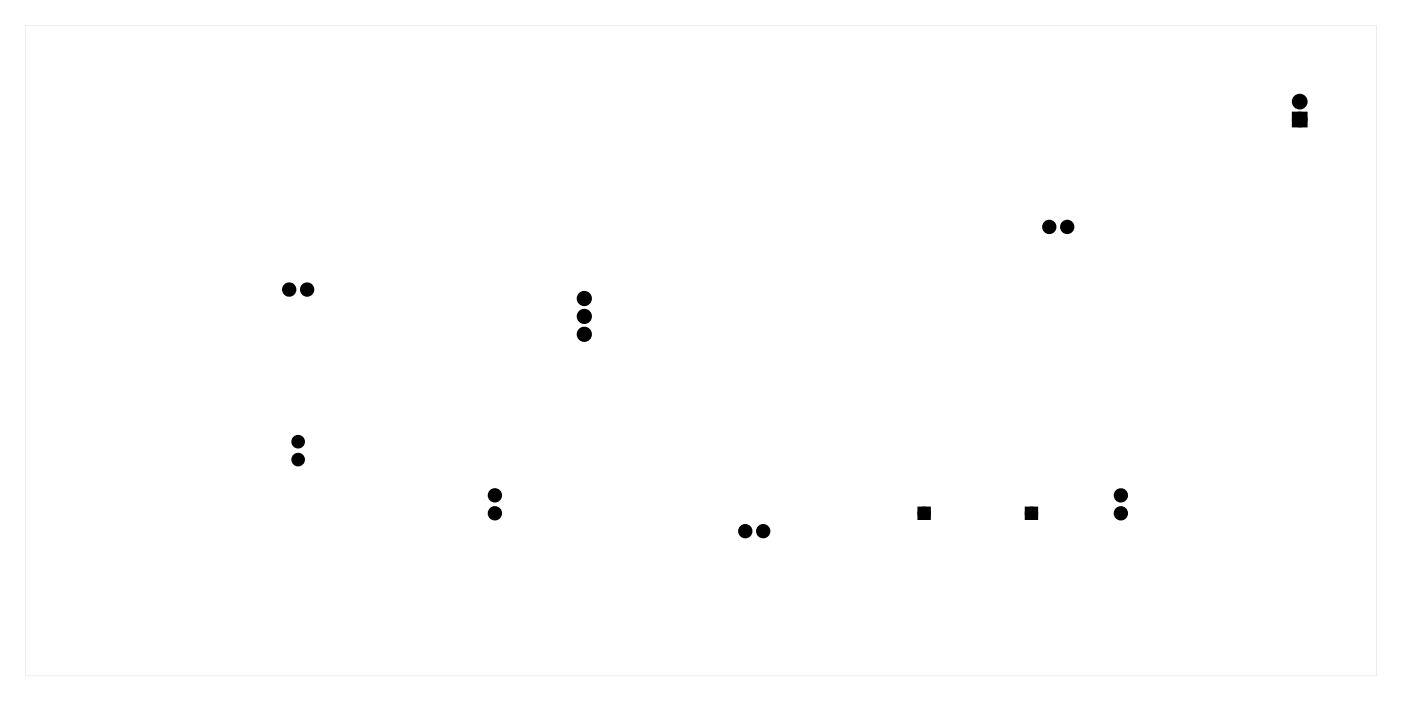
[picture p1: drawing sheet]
<svg xmlns="http://www.w3.org/2000/svg" width="199mm" height="99mm" viewBox="0 0 199 99" stroke-linecap="round" stroke-linejoin="round" font-family="sans-serif">
<g fill="#000">
<path d="M183.8 16.2h1.5v1.5h-1.5z"/>
<path d="M3.6 3.6h191.9v92.3h-191.9zM3.6 3.6v92.3h191.9v-92.3z"/>
<path d="M130.4 72h1.7v1.7h-1.7zM130.7 72.8a.57 .57 0 0 0 1.1 0 .57 .57 0 0 0-1.1 0z"/>
<path d="M145.7 72h1.6v1.7h-1.6zM145.9 72.8a.6 .6 0 0 0 1.2 0 .6 .6 0 0 0-1.2 0z"/>
</g>
<g fill="#000">
<circle cx="184.6" cy="17" r=".74"/>
<circle cx="184.6" cy="14.4" r=".74"/>
<circle cx="149" cy="32.2" r=".64"/>
<circle cx="151.6" cy="32.2" r=".64"/>
<circle cx="41.1" cy="41.1" r=".64"/>
<circle cx="43.6" cy="41.1" r=".64"/>
<circle cx="83" cy="47.4" r=".7"/>
<circle cx="83" cy="44.9" r=".7"/>
<circle cx="83" cy="42.4" r=".7"/>
<circle cx="42.3" cy="62.7" r=".62"/>
<circle cx="42.3" cy="65.2" r=".62"/>
<circle cx="70.3" cy="70.3" r=".64"/>
<circle cx="70.3" cy="72.8" r=".64"/>
<circle cx="105.8" cy="75.4" r=".64"/>
<circle cx="108.4" cy="75.4" r=".64"/>
<circle cx="131.2" cy="72.8" r=".7"/>
<circle cx="146.5" cy="72.8" r=".7"/>
<circle cx="159.2" cy="72.8" r=".64"/>
<circle cx="159.2" cy="70.3" r=".64"/>
</g>
<g fill="none" stroke="#000" stroke-width=".69" stroke-linecap="butt">
<circle cx="42.3" cy="62.7" r=".62"/>
<circle cx="42.3" cy="65.2" r=".62"/>
</g>
<g fill="none" stroke="#000" stroke-width=".76" stroke-linecap="butt">
<path d="M183.8 16.2h1.5v1.5h-1.5z"/>
<circle cx="184.6" cy="17" r=".74"/>
<circle cx="184.6" cy="14.4" r=".74"/>
<circle cx="149" cy="32.2" r=".64"/>
<circle cx="151.6" cy="32.2" r=".64"/>
<circle cx="41.1" cy="41.1" r=".64"/>
<circle cx="43.6" cy="41.1" r=".64"/>
<circle cx="83" cy="42.4" r=".7"/>
<circle cx="83" cy="44.9" r=".7"/>
<circle cx="83" cy="47.4" r=".7"/>
<circle cx="70.3" cy="72.8" r=".64"/>
<circle cx="70.3" cy="70.3" r=".64"/>
<circle cx="105.8" cy="75.4" r=".64"/>
<circle cx="108.4" cy="75.4" r=".64"/>
<circle cx="159.2" cy="70.3" r=".64"/>
<circle cx="159.2" cy="72.8" r=".64"/>
</g>
<g fill="none" stroke="#000" stroke-width=".51">
<circle cx="131.2" cy="72.8" r=".7"/>
<circle cx="146.5" cy="72.8" r=".7"/>
</g>
<g fill="none" stroke="#000" stroke-width=".25">
<path d="M130.4 72h1.7v1.7h-1.7zM145.7 72h1.6v1.7h-1.6z"/>
<circle cx="131.2" cy="72.8" r=".57"/>
<circle cx="146.5" cy="72.8" r=".57"/>
</g>
</svg>
